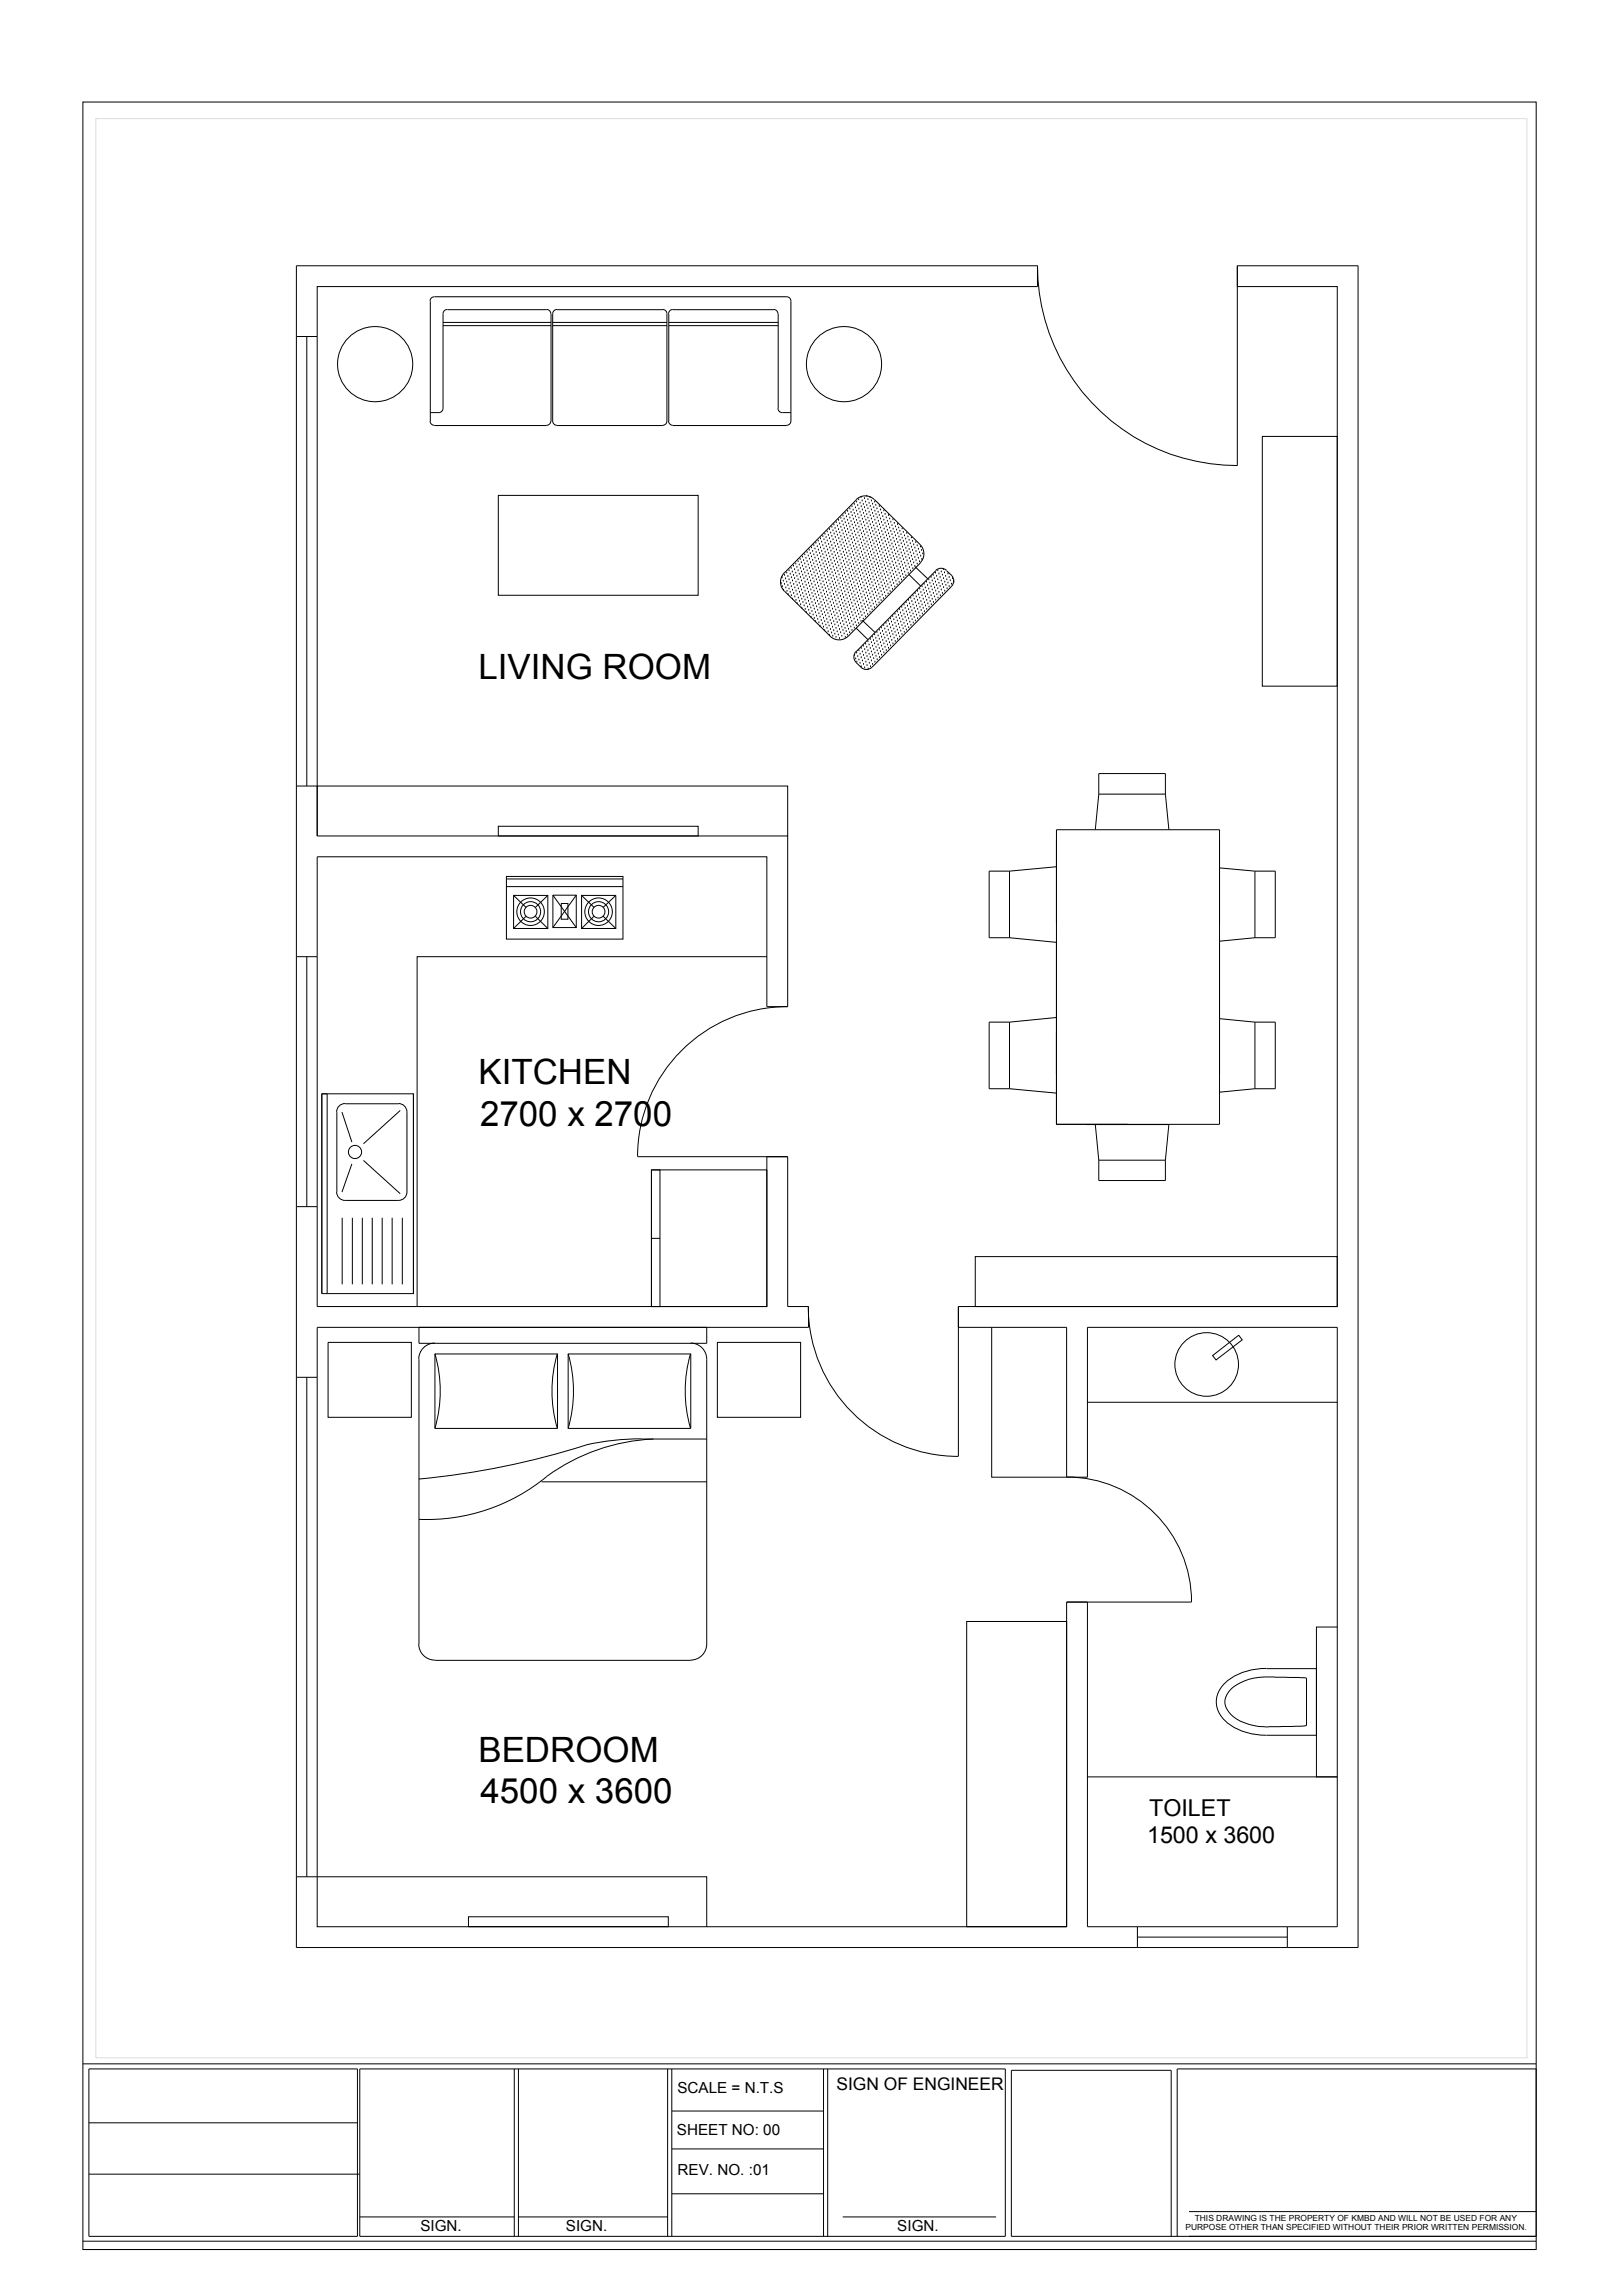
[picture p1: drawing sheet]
<svg xmlns="http://www.w3.org/2000/svg" width="297mm" height="420mm" viewBox="0 0 297 420" stroke-linecap="round" stroke-linejoin="round" font-family="sans-serif">
<defs><g id="words">
<g font-size="6.4">
<text x="87.6" y="124.3">LIVING ROOM</text>
<text x="87.6" y="198.5">KITCHEN</text>
<text x="87.9" y="206.1">2700 x 2700</text>
<text x="87.6" y="322.5">BEDROOM</text>
<text x="87.9" y="330.2">4500 x 3600</text>
</g>
<g font-size="4.3">
<text x="210.3" y="332.4">TOILET</text>
<text x="209.9" y="337.5">1500 x 3600</text>
</g>
<text font-size="3.2" x="153.1" y="382.6">SIGN OF ENGINEER</text>
<g font-size="2.8">
<text x="124" y="383.2">SCALE = N.T.S</text>
<text x="123.9" y="390.9">SHEET NO: 00</text>
<text x="124" y="398.2">REV. NO. :01</text>
<text x="76.9" y="408.5">SIGN.</text>
<text x="103.6" y="408.5">SIGN.</text>
<text x="164.2" y="408.5">SIGN.</text>
</g>
<g font-size="1.5">
<text x="218.7" y="406.6">THIS DRAWING IS THE PROPERTY OF KMBD AND WILL NOT BE USED FOR ANY</text>
<text x="217" y="408.3">PURPOSE OTHER THAN SPECIFIED WITHOUT THEIR PRIOR WRITTEN PERMISSION.</text>
</g>
</g></defs>
<!-- layer: 0 -->
<g fill="none" stroke="#000" stroke-width=".18">
<path d="M15.2 18.7h265.9v393.1h-265.9zM189.9 48.7a36.6 36.6 0 0 0 36.6 36.5v-36.5M54.2 175.1v45.8M56.1 175.1v45.8M58.1 175.1v45.8M92.7 160.5h21.3v11.4h-21.3zM92.7 160.9h21.3M92.7 162.3h21.3M94 163.9h6.3v6.1h-6.3zM94 163.9l2.3 2.2M96.3 167.7l-2.3 2.3M98 167.7l2.3 2.3"/>
<path d="M100.3 163.9l-2.3 2.2M101.2 163.9h4.3v5.9h-4.3zM101.2 163.9l4.3 5.9M102.7 165.4h1.2v2.9h-1.2zM105.5 163.9l-4.3 5.9M106.4 163.9h6.3v6.1h-6.3zM106.4 163.9l2.3 2.2M108.7 167.7l-2.3 2.3M110.4 167.7l2.3 2.3M112.7 163.9l-2.3 2.2M140.3 175.1h-64v64.1M144.1 184.3a27.5 27.5 0 0 0-27.4 27.4"/>
<path d="M58.9 200.3h16.8v36.5h-16.8zM58.9 200.3h.9M59.9 200.3v36.5M61.6 218.2a1.54 1.54 0 0 0 1.6 1.6M61.7 203.6v14.6M62.6 203.6l1.8 5.5M63.2 202a1.54 1.54 0 0 0-1.6 1.6M63.2 202.1h9.8M64.4 213.1l-1.8 5.1M66.5 212.4l6.8 6.1M72.9 202a1.54 1.54 0 0 1 1.6 1.6M73.3 203.3l-6.8 6.1"/>
<path d="M74.5 218.2a1.54 1.54 0 0 1-1.6 1.6h-9.7M74.5 203.6v14.6M75.7 200.3v36.5M116.7 211.8h27.5M62.6 222.9v12.2M64.5 222.9v12.2M66.3 222.9v12.2M68.1 222.9v12.2M69.9 222.9v12.2M71.8 222.9v12.2M73.6 222.9v12.2M147.9 239.2a27.5 27.5 0 0 0 27.5 27.4"/>
<path d="M175.4 239.2v27.4M76.7 243h52.6M199 256.7h45.7M221.9 248.2l4.8-3.8 .6 .9-4.7 3.7zM195.2 270.4a22.9 22.9 0 0 1 22.9 22.9h-22.9M244.7 297.9h-3.8v27.4h3.8h-45.7M225.2 309.3a10.6 10.6 0 0 1 8.2-2.2l5.7 .1v8.7l-1 .1-5.4 .1a10.2 10.2 0 0 1-7.5-2.3 2.95 2.95 0 0 1 0-4.5zM231.8 305.4a10.2 10.2 0 0 0-8.3 3.6 4.6 4.6 0 0 0 1.4 6.6 11.5 11.5 0 0 0 6.9 2.1M231.8 305.5h9.1v12.2h-9.1M208.2 356.5h27.4M208.2 352.7h27.4M208.2 354.6h27.4"/>
<path d="M15.2 377.8h265.9M16.3 378.8h49.1v30.6h-49.1zM65.8 378.8h118.2v30.6h-118.2zM94.1 378.8v30.6M94.9 378.8v30.6M122.2 378.8v30.6M123 378.8v30.6M150.7 378.8v30.6M151.5 378.8v30.6M16.3 388.6h49.1M16.3 398h49.5M123 386.5h27.7"/>
<path d="M123 393.4h27.7M15.2 411.8h265.9M15.2 410.3h265.9M65.8 405.9h28.3M94.9 405.9h27.3M123 401.6h27.7M154.2 405.9h28.1M214.3 409.4v-30.4h-29.2v30.4h96v-30.6h-65.7v30.6M217.6 404.9h63.5"/>
<circle cx="97.1" cy="166.9" r="2.52"/>
<circle cx="97.1" cy="166.9" r="1.84"/>
<circle cx="97.1" cy="166.9" r="1.16"/>
<circle cx="109.6" cy="166.9" r="2.52"/>
<circle cx="109.6" cy="166.9" r="1.84"/>
<circle cx="109.6" cy="166.9" r="1.16"/>
<circle cx="65" cy="210.9" r="1.21"/>
<circle cx="220.8" cy="249.8" r="5.8"/>
</g>
<!-- layer: KMBD Walls -->
<path d="M54.2 48.7h135.7v3.8h-131.8v9.1h-3.9zM226.5 48.7h22.1v307.8h-13v-3.8h9.1v-109.7h-45.7v27.4h-3.8v-27.4h-19.8v-3.8h69.3v-186.7h-18.2zM54.2 143.9h3.9v9.1h86.1v31.3h-3.9v-27.4h-82.2v18.2h-3.9zM54.2 220.9h3.9v18.3h82.2v-27.4h3.9v27.4h3.8v3.8h-89.9v9.2h-3.9zM54.2 343.6h3.9v9.1h137.1v-59.4h3.8v59.4h9.2v3.8h-154z" fill="none" stroke="#000" stroke-width=".18"/>
<!-- layer: KMBD Elevation -->
<path d="M54.2 61.6v82.3M56.1 61.6v82.3M58.1 61.6v82.3M54.2 252.2v91.4M56.1 252.2v91.4M58.1 252.2v91.4" fill="none" stroke="#000" stroke-width=".18"/>
<!-- layer: KMBD Furniture -->
<g fill="none" stroke="#000" stroke-width=".18">
<path d="M78.8 55.1v22M79.5 54.3a.78 .78 0 0 0-.8 .8M79.5 54.3h64.5a.78 .78 0 0 1 .8 .8M81.1 57.5v17.3a.78 .78 0 0 1-.8 .7h-1.5M81.1 59.6h19.8M81.1 59h19.8M81.9 56.7a.78 .78 0 0 0-.8 .7M81.9 56.7h18.1M100 56.7a.78 .78 0 0 1 .8 .7M100.9 57.5v19.6M101.1 57.5v19.6a.78 .78 0 0 0 .8 .8M101.1 59.6h21"/>
<path d="M101.1 59h21M101.9 56.7a.78 .78 0 0 0-.8 .7M102 56.7h19.3M121.3 56.7a.78 .78 0 0 1 .8 .7M122.1 57.5v19.6a.78 .78 0 0 1-.8 .8M122.4 59.6h20M122.4 59h20M122.4 57.5v19.6M123.1 56.7a.78 .78 0 0 0-.7 .7M123.2 56.7h18.4M141.6 56.7a.78 .78 0 0 1 .8 .7M142.4 57.5v17.3"/>
<path d="M144.8 55.1v22a.78 .78 0 0 1-.8 .8M78.7 77.1a.78 .78 0 0 0 .8 .8M79.5 77.9h20.5M100.8 77.1a.78 .78 0 0 1-.8 .8M102 77.9h19.3M122.4 77.1a.78 .78 0 0 0 .7 .8M123.2 77.9h20.8M142.4 74.8a.78 .78 0 0 0 .8 .7h1.6M231 79.9h13.7v45.7h-13.7zM91.2 90.7h36.6v18.3h-36.6zM148.9 99.9h.1M149.3 99.5h.1"/>
<path d="M149.7 99.1h.1M150 99.7h.1M150.2 98.7h.1M150.4 99.2h.1M150.6 99.9h.1M150.6 98.2h.1M150.8 98.8h.1M151 97.8h.1M151 99.5h.1M151.2 98.4h.1M151.4 99h.1M151.4 97.4h.1"/>
<path d="M151.6 98h.1M151.7 99.7h.1M151.8 98.6h.1M151.8 97h.1M152 99.2h.1M152 97.6h.1M152.2 99.9h.1M152.2 98.2h.1M152.2 96.5h.1M152.5 98.8h.1M152.5 97.2h.1M152.6 96.1h.1"/>
<path d="M152.7 99.5h.1M152.7 97.8h.1M152.8 96.7h.1M152.9 98.4h.1M153 97.4h.1M153 95.7h.1M153.1 99h.1M153.3 98h.1M153.3 96.3h.1M153.3 99.7h.1M153.5 97h.1M153.5 95.3h.1"/>
<path d="M153.5 98.6h.1M153.7 97.6h.1M153.7 95.9h.1M153.7 99.2h.1M153.9 98.2h.1M153.9 96.5h.1M153.9 94.9h.1M153.9 99.8h.1M154.1 98.8h.1M154.1 97.1h.1M154.1 95.5h.1M154.3 94.5h.1"/>
<path d="M154.3 99.4h.1M154.3 97.8h.1M154.3 96.1h.1M154.5 95.1h.1M154.5 98.4h.1M154.5 96.7h.1M154.7 95.7h.1M154.7 94h.1M154.7 99h.1M154.7 97.3h.1M154.9 96.3h.1M154.9 94.6h.1"/>
<path d="M155 99.6h.1M155 98h.1M155.1 96.9h.1M155.1 95.3h.1M155.1 93.6h.1M155.2 98.6h.1M155.3 97.6h.1M155.3 95.9h.1M155.3 94.2h.1M155.4 99.2h.1M155.5 96.5h.1M155.5 94.8h.1"/>
<path d="M155.5 93.2h.1M155.6 99.8h.1M155.6 98.2h.1M155.8 97.1h.1M155.8 95.5h.1M155.8 93.8h.1M155.8 98.8h.1M155.9 92.8h.1M156 97.8h.1M156 96.1h.1M156 94.4h.1M156 99.4h.1"/>
<path d="M156.1 93.4h.1M156.2 98.4h.1M156.2 96.7h.1M156.2 95.1h.1M156.4 94h.1M156.4 92.3h.1M156.4 99h.1M156.4 97.3h.1M156.4 95.7h.1M156.6 94.6h.1M156.6 93h.1M156.6 99.6h.1"/>
<path d="M156.6 98h.1M156.6 96.3h.1M156.7 91.5l-13.2 13.4a2.35 2.35 0 0 0 0 3.3M156.8 95.3h.1M156.8 93.6h.1M156.8 91.9h.1M156.8 98.6h.1M156.8 96.9h.1M157 95.9h.1M157 94.2h.1M157 92.6h.1M157 99.2h.1"/>
<path d="M157 97.6h.1M157.2 91.5h.1M157.2 96.5h.1M157.2 94.8h.1M157.2 93.2h.1M157.2 99.8h.1M157.2 98.1h.1M157.4 97.1h.1M157.4 95.5h.1M157.4 93.8h.1M157.4 92.1h.1M157.5 98.8h.1"/>
<path d="M157.6 91.1h.1M157.6 96.1h.1M157.6 94.4h.1M157.6 92.8h.1M157.7 99.4h.1M157.7 97.7h.1M157.8 91.7h.1M157.8 96.7h.1M157.8 95.1h.1M157.8 93.4h.1M157.9 98.4h.1M158 92.3h.1"/>
<path d="M158 97.3h.1M158 95.6h.1M158 94h.1M158.1 99h.1M158.2 92.9h.1M158.2 91.3h.1M158.3 97.9h.1M158.3 96.3h.1M158.3 94.6h.1M158.3 99.6h.1M158.4 93.6h.1M158.4 91.9h.1"/>
<path d="M158.5 98.6h.1M158.5 96.9h.1M158.5 95.2h.1M158.6 94.2h.1M158.6 92.6h.1M158.6 90.9h.1M158.7 99.2h.1M158.7 97.5h.1M158.7 95.9h.1M158.8 94.8h.1M158.8 93.1h.1M158.8 91.5h.1"/>
<path d="M158.9 99.8h.1M158.9 98.1h.1M158.9 96.5h.1M159.1 95.4h.1M159.1 93.8h.1M159.1 92.1h.1M159.1 98.8h.1M159.1 97.1h.1M159.2 91.1h.1M159.3 96.1h.1M159.3 94.4h.1M159.3 92.7h.1"/>
<path d="M159.3 99.4h.1M159.3 97.7h.1M159.5 95h.1M159.5 93.4h.1M159.5 91.7h.1M159.5 98.4h.1M159.5 96.7h.1M159.7 95.6h.1M159.7 94h.1M159.7 92.3h.1M159.7 99h.1M159.7 97.3h.1"/>
<path d="M159.9 96.3h.1M159.9 94.6h.1M159.9 92.9h.1M159.9 99.6h.1M159.9 97.9h.1M160 91.5a2.35 2.35 0 0 0-3.3 0M160 91.5l8.4 8.2M160.1 91.9h.1M160.1 96.9h.1M160.1 95.2h.1M160.1 93.6h.1M160.2 98.6h.1"/>
<path d="M160.3 92.5h.1M160.3 97.5h.1M160.3 95.9h.1M160.3 94.2h.1M160.4 99.2h.1M160.5 93.1h.1M160.5 98.1h.1M160.5 96.4h.1M160.5 94.8h.1M160.6 99.8h.1M160.7 93.8h.1M160.8 98.7h.1"/>
<path d="M160.8 97.1h.1M160.8 95.4h.1M160.9 94.4h.1M160.9 92.7h.1M161 99.4h.1M161 97.7h.1M161 96.1h.1M161.1 95h.1M161.1 93.4h.1M161.2 98.4h.1M161.2 96.7h.1M161.3 95.6h.1"/>
<path d="M161.3 94h.1M161.4 98.9h.1M161.4 97.3h.1M161.6 94.6h.1M161.6 97.9h.1M161.6 99.6h.1M161.6 96.2h.1M161.8 95.2h.1M161.8 93.5h.1M161.8 98.5h.1M161.8 96.9h.1M162 95.8h.1"/>
<path d="M162 94.2h.1M162 97.5h.1M162 99.2h.1M162.2 96.4h.1M162.2 94.8h.1M162.2 98.1h.1M162.2 99.8h.1M162.4 97.1h.1M162.4 95.4h.1M162.4 98.7h.1M162.6 97.7h.1M162.6 96h.1"/>
<path d="M162.6 94.4h.1M162.7 99.4h.1M162.8 96.7h.1M162.8 98.3h.1M162.8 95h.1M162.9 100h.1M163 97.3h.1M163 98.9h.1M163 95.6h.1M163.3 96.2h.1M163.3 97.9h.1M163.3 99.6h.1"/>
<path d="M163.4 95.2h.1M163.5 96.9h.1M163.5 98.5h.1M163.7 95.8h.1M163.7 97.5h.1M163.7 99.2h.1M163.9 96.4h.1M163.9 98.1h.1M163.9 99.8h.1M164.1 97h.1M164.1 98.7h.1M164.3 96h.1"/>
<path d="M164.3 97.7h.1M164.3 99.3h.1M164.5 96.7h.1M164.5 98.3h.1M164.5 100h.1M164.7 97.3h.1M164.7 98.9h.1M164.9 97.9h.1M164.9 99.5h.1M165.1 96.8h.1M165.1 98.5h.1M165.3 97.5h.1"/>
<path d="M165.3 99.1h.1M165.5 98.1h.1M165.5 99.8h.1M165.7 98.7h.1M166 97.7h.1M166 99.3h.1M166.2 98.3h.1M166.2 100h.1M166.4 98.9h.1M166.6 99.5h.1M166.8 98.5h.1M167 99.1h.1"/>
<path d="M167.2 99.8h.1M167.6 99.3h.1M167.9 99.9h.1M168.4 99.7a2.35 2.35 0 0 1 0 3.3M143 106.8h.1M143.1 105.8h.1M143.2 107.4h.1M143.4 106.4h.1M143.4 108h.1M143.6 107h.1M143.6 105.3h.1M143.6 108.2l8.3 8.3a2.35 2.35 0 0 0 3.4-.1"/>
<path d="M143.8 106h.1M143.8 107.6h.1M144 106.6h.1M144 104.9h.1M144 108.3h.1M144.2 107.2h.1M144.2 105.6h.1M144.2 108.9h.1M144.4 107.8h.1M144.4 106.1h.1M144.4 104.5h.1M144.6 108.4h.1"/>
<path d="M144.6 106.8h.1M144.6 105.1h.1M144.8 104.1h.1M144.8 109.1h.1M144.8 107.4h.1M144.8 105.8h.1M145 104.7h.1M145 109.7h.1M145 108h.1M145 106.4h.1M145.2 105.3h.1M145.2 103.6h.1"/>
<path d="M145.3 108.6h.1M145.3 107h.1M145.4 105.9h.1M145.4 104.3h.1M145.5 109.3h.1M145.5 107.6h.1M145.6 104.9h.1M145.6 103.3h.1M145.7 109.9h.1M145.7 108.2h.1M145.7 106.6h.1M145.9 105.5h.1"/>
<path d="M145.9 103.9h.1M145.9 110.5h.1M145.9 108.9h.1M145.9 107.2h.1M146.1 106.1h.1M146.1 104.5h.1M146.1 102.8h.1M146.1 109.5h.1M146.1 107.8h.1M146.3 106.8h.1M146.3 105.1h.1M146.3 103.4h.1"/>
<path d="M146.3 110.1h.1M146.3 108.4h.1M146.4 102.4h.1M146.5 107.4h.1M146.5 105.7h.1M146.5 104.1h.1M146.5 110.7h.1M146.5 109.1h.1M146.7 103h.1M146.7 108h.1M146.7 106.4h.1M146.7 104.7h.1"/>
<path d="M146.7 111.4h.1M146.7 109.7h.1M146.9 103.6h.1M146.9 102h.1M146.9 108.6h.1M146.9 107h.1M146.9 105.3h.1M147 110.3h.1M147.1 104.3h.1M147.1 102.6h.1M147.1 109.3h.1M147.1 107.6h.1"/>
<path d="M147.1 105.9h.1M147.2 110.9h.1M147.3 104.9h.1M147.3 103.2h.1M147.3 101.6h.1M147.3 109.9h.1M147.3 108.2h.1M147.3 106.6h.1M147.4 111.6h.1M147.5 105.5h.1M147.5 103.9h.1M147.5 102.2h.1"/>
<path d="M147.5 110.5h.1M147.5 108.9h.1M147.5 107.2h.1M147.6 112.2h.1M147.7 104.5h.1M147.7 102.8h.1M147.7 101.1h.1M147.8 109.4h.1M147.8 107.8h.1M147.8 106.1h.1M147.8 111.1h.1M147.9 105.1h.1"/>
<path d="M147.9 103.4h.1M147.9 101.8h.1M148 110.1h.1M148 108.4h.1M148 106.8h.1M148 111.7h.1M148.1 100.7h.1M148.1 105.7h.1M148.1 104.1h.1M148.1 102.4h.1M148.2 110.7h.1M148.2 109h.1"/>
<path d="M148.2 107.4h.1M148.2 112.4h.1M148.3 101.4h.1M148.4 106.4h.1M148.4 104.7h.1M148.4 103h.1M148.4 111.3h.1M148.4 109.7h.1M148.4 108h.1M148.4 113h.1M148.5 102h.1M148.5 100.3h.1"/>
<path d="M148.6 106.9h.1M148.6 105.3h.1M148.6 103.6h.1M148.6 111.9h.1M148.6 110.3h.1M148.6 108.6h.1M148.7 102.6h.1M148.7 100.9h.1M148.8 107.6h.1M148.8 105.9h.1M148.8 104.2h.1M148.8 110.9h.1"/>
<path d="M148.8 112.6h.1M148.8 109.2h.1M148.9 103.2h.1M148.9 101.6h.1M149 108.2h.1M149 106.5h.1M149 104.9h.1M149 111.5h.1M149 113.2h.1M149 109.9h.1M149.2 103.9h.1M149.2 102.2h.1"/>
<path d="M149.2 100.5h.1M149.2 108.8h.1M149.2 107.2h.1M149.2 105.5h.1M149.2 110.5h.1M149.2 112.2h.1M149.2 113.8h.1M149.4 104.5h.1M149.4 102.8h.1M149.4 101.1h.1M149.4 109.4h.1M149.4 107.8h.1"/>
<path d="M149.4 106.1h.1M149.5 111.1h.1M149.5 112.8h.1M149.6 105.1h.1M149.6 103.4h.1M149.6 101.7h.1M149.6 100.1h.1M149.6 110.1h.1M149.6 108.4h.1M149.6 106.7h.1M149.7 111.7h.1M149.7 113.4h.1"/>
<path d="M149.8 104h.1M149.8 102.4h.1M149.8 100.7h.1M149.8 109h.1M149.8 107.4h.1M149.8 105.7h.1M149.9 110.7h.1M149.9 112.4h.1M149.9 114h.1M150 104.7h.1M150 103h.1M150 101.3h.1"/>
<path d="M150 109.7h.1M150 108h.1M150 106.3h.1M150.1 111.3h.1M150.1 113h.1M150.1 114.7h.1M150.2 100.3h.1M150.2 105.3h.1M150.2 103.6h.1M150.2 102h.1M150.3 110.3h.1M150.3 108.6h.1"/>
<path d="M150.3 106.9h.1M150.3 111.9h.1M150.3 113.6h.1M150.4 100.9h.1M150.4 105.9h.1M150.4 104.2h.1M150.4 102.6h.1M150.5 109.2h.1M150.5 110.9h.1M150.5 107.6h.1M150.5 112.5h.1M150.5 114.2h.1"/>
<path d="M150.6 101.5h.1M150.6 106.5h.1M150.6 104.9h.1M150.6 103.2h.1M150.7 109.9h.1M150.7 111.5h.1M150.7 108.2h.1M150.7 113.2h.1M150.7 114.8h.1M150.8 102.2h.1M150.8 100.5h.1M150.8 107.2h.1"/>
<path d="M150.8 105.5h.1M150.8 103.8h.1M150.9 108.8h.1M150.9 110.5h.1M150.9 112.2h.1M150.9 113.8h.1M150.9 115.5h.1M151 102.8h.1M151 101.1h.1M151.1 107.8h.1M151.1 106.1h.1M151.1 104.5h.1"/>
<path d="M151.1 109.4h.1M151.1 111.1h.1M151.1 112.7h.1M151.1 114.4h.1M151.2 103.4h.1M151.2 101.7h.1M151.2 100.1h.1M151.3 108.4h.1M151.3 106.7h.1M151.3 105.1h.1M151.3 110h.1M151.3 111.7h.1"/>
<path d="M151.3 113.4h.1M151.4 115h.1M151.4 104h.1M151.4 102.4h.1M151.4 100.7h.1M151.5 109h.1M151.5 107.4h.1M151.5 105.7h.1M151.5 110.7h.1M151.5 112.3h.1M151.5 114h.1M151.6 115.7h.1"/>
<path d="M151.7 103h.1M151.7 101.3h.1M151.7 108h.1M151.7 109.7h.1M151.7 106.3h.1M151.7 104.7h.1M151.7 111.3h.1M151.7 113h.1M151.7 114.6h.1M151.8 116.3h.1M151.9 103.6h.1M151.9 102h.1"/>
<path d="M151.9 100.3h.1M151.9 108.6h.1M151.9 106.9h.1M151.9 105.3h.1M151.9 110.3h.1M151.9 111.9h.1M151.9 113.6h.1M152 115.2h.1M152.1 104.2h.1M152.1 102.6h.1M152.1 100.9h.1M152.1 107.5h.1"/>
<path d="M152.1 109.2h.1M152.1 105.9h.1M152.2 110.9h.1M152.2 112.5h.1M152.2 114.2h.1M152.2 115.9h.1M152.3 104.8h.1M152.3 103.2h.1M152.3 101.5h.1M152.3 108.2h.1M152.3 109.8h.1M152.3 106.5h.1"/>
<path d="M152.4 111.5h.1M152.4 113.2h.1M152.4 114.8h.1M152.4 116.5h.1M152.5 100.5h.1M152.5 105.5h.1M152.5 103.8h.1M152.5 102.2h.1M152.5 107.1h.1M152.5 108.8h.1M152.5 110.5h.1M152.6 112.1h.1"/>
<path d="M152.6 113.8h.1M152.6 115.5h.1M152.7 101.1h.1M152.7 106.1h.1M152.7 104.5h.1M152.7 102.8h.1M152.8 107.8h.1M152.8 109.4h.1M152.8 111.1h.1M152.8 112.7h.1M152.8 114.4h.1M152.8 116.1h.1"/>
<path d="M152.9 101.7h.1M152.9 100h.1M152.9 106.7h.1M152.9 105h.1M152.9 103.4h.1M153 108.4h.1M153 110h.1M153 111.7h.1M153 113.4h.1M153 115h.1M153 116.7h.1M153.1 102.3h.1"/>
<path d="M153.1 100.7h.1M153.1 107.3h.1M153.1 105.7h.1M153.1 104h.1M153.2 109h.1M153.2 110.7h.1M153.2 112.3h.1M153.2 114h.1M153.2 115.7h.1M153.3 103h.1M153.3 101.3h.1M153.3 106.3h.1"/>
<path d="M153.3 108h.1M153.3 104.6h.1M153.4 109.6h.1M153.4 111.3h.1M153.4 113h.1M153.4 114.6h.1M153.4 116.3h.1M153.5 103.6h.1M153.5 102h.1M153.5 100.3h.1M153.6 106.9h.1M153.6 108.6h.1"/>
<path d="M153.6 105.3h.1M153.6 110.3h.1M153.6 111.9h.1M153.6 113.6h.1M153.6 115.2h.1M153.6 116.9h.1M153.7 102.5h.1M153.7 100.9h.1M153.8 105.9h.1M153.8 107.5h.1M153.8 104.2h.1M153.8 109.2h.1"/>
<path d="M153.8 110.9h.1M153.8 112.5h.1M153.8 114.2h.1M153.9 115.8h.1M153.9 103.2h.1M153.9 101.5h.1M154 106.5h.1M154 108.2h.1M154 104.8h.1M154 109.8h.1M154 111.5h.1M154 113.2h.1"/>
<path d="M154.1 114.8h.1M154.1 116.5h.1M154.1 103.8h.1M154.1 102.1h.1M154.1 100.5h.1M154.2 105.5h.1M154.2 107.1h.1M154.2 108.8h.1M154.2 110.5h.1M154.2 112.1h.1M154.2 113.8h.1M154.3 115.4h.1"/>
<path d="M154.4 104.4h.1M154.4 102.8h.1M154.4 101.1h.1M154.4 106.1h.1M154.4 107.8h.1M154.4 109.4h.1M154.4 111.1h.1M154.4 112.7h.1M154.4 114.4h.1M154.5 116h.1M154.5 100h.1M154.6 105h.1"/>
<path d="M154.6 103.4h.1M154.6 101.7h.1M154.6 106.7h.1M154.6 108.3h.1M154.6 110h.1M154.7 111.7h.1M154.7 113.3h.1M154.7 115h.1M154.7 116.7h.1M154.7 100.7h.1M154.8 105.7h.1M154.8 104h.1"/>
<path d="M154.8 102.3h.1M154.8 107.3h.1M154.8 109h.1M154.8 110.6h.1M154.9 112.3h.1M154.9 114h.1M154.9 115.6h.1M155 101.3h.1M155 104.6h.1M155 106.3h.1M155 103h.1M155 108h.1"/>
<path d="M155 109.6h.1M155 111.3h.1M155.1 112.9h.1M155.1 114.6h.1M155.1 116.3h.1M155.2 101.9h.1M155.2 100.3h.1M155.2 105.3h.1M155.2 106.9h.1M155.2 103.6h.1M155.3 108.6h.1M155.3 110.3h.1"/>
<path d="M155.3 111.9h.1M155.3 113.6h.1M155.3 115.2h.1M155.4 102.5h.1M155.4 100.9h.1M155.4 104.2h.1M155.4 105.8h.1M155.4 107.5h.1M155.5 109.2h.1M155.5 110.8h.1M155.5 112.5h.1M155.5 114.2h.1"/>
<path d="M155.5 115.8h.1M155.6 103.2h.1M155.6 101.5h.1M155.6 104.8h.1M155.6 106.5h.1M155.6 108.1h.1M155.7 109.8h.1M155.7 111.5h.1M155.7 113.1h.1M155.7 114.8h.1M155.8 102.1h.1M155.8 100.5h.1"/>
<path d="M155.8 103.8h.1M155.8 105.5h.1M155.8 107.1h.1M155.9 108.8h.1M155.9 110.4h.1M155.9 112.1h.1M155.9 113.8h.1M155.9 115.4h.1M156 102.8h.1M156 101.1h.1M156.1 104.4h.1M156.1 106.1h.1"/>
<path d="M156.1 107.7h.1M156.1 109.4h.1M156.1 111.1h.1M156.1 112.7h.1M156.1 114.4h.1M156.2 103.3h.1M156.2 101.7h.1M156.2 100h.1M156.3 105h.1M156.3 106.7h.1M156.3 108.3h.1M156.3 110h.1"/>
<path d="M156.3 111.7h.1M156.3 113.3h.1M156.4 115h.1M156.4 120h.1M156.4 104h.1M156.4 102.3h.1M156.4 100.6h.1M156.5 105.6h.1M156.5 107.3h.1M156.5 109h.1M156.5 110.6h.1M156.5 112.3h.1"/>
<path d="M156.5 114h.1M156.6 102.9h.1M156.6 104.6h.1M156.6 101.3h.1M156.7 119.3a1.42 1.42 0 0 0 0 2l.9 .9M156.7 106.3h.1M156.7 107.9h.1M156.7 109.6h.1M156.7 115l2.1 2.1M156.7 111.3h.1M156.7 112.9h.1M156.7 114.6h.1"/>
<path d="M156.8 119.6h.1M156.8 100.3h.1M156.9 103.6h.1M156.9 105.2h.1M156.9 101.9h.1M156.9 106.9h.1M156.9 108.6h.1M156.9 110.2h.1M156.9 111.9h.1M156.9 113.6h.1M157 100.9h.1M157.1 102.5h.1"/>
<path d="M157.1 104.2h.1M157.1 105.8h.1M157.1 107.5h.1M157.1 109.2h.1M157.1 110.8h.1M157.2 112.5h.1M157.2 114.1h.1M157.2 119.1h.1M157.2 101.5h.1M157.3 103.1h.1M157.3 104.8h.1M157.3 106.5h.1"/>
<path d="M157.3 108.1h.1M157.3 109.8h.1M157.3 111.5h.1M157.4 113.1h.1M157.4 119.8h.1M157.5 102.1h.1M157.5 100.4h.1M157.5 103.8h.1M157.5 105.4h.1M157.5 107.1h.1M157.5 108.8h.1M157.5 110.4h.1"/>
<path d="M157.5 112.1h.1M157.6 113.8h.1M157.6 118.7h.1M157.7 101.1h.1M157.7 102.7h.1M157.7 104.4h.1M157.7 106.1h.1M157.7 107.7h.1M157.7 109.4h.1M157.7 111.1h.1M157.7 112.7h.1M157.8 113.6l2.4 2.2"/>
<path d="M157.8 119.4h.1M157.9 101.7h.1M157.9 100h.1M157.9 103.3h.1M157.9 105h.1M157.9 106.7h.1M158 108.3h.1M158 110h.1M158 111.6h.1M158 118.3h.1M158 113.3h.1M158 120h.1"/>
<path d="M158.1 102.3h.1M158.1 100.6h.1M158.1 104h.1M158.1 105.6h.1M158.1 107.3h.1M158.2 109h.1M158.2 110.6h.1M158.2 112.3h.1M158.3 118.9h.1M158.3 101.3h.1M158.3 102.9h.1M158.3 104.6h.1"/>
<path d="M158.3 106.3h.1M158.3 107.9h.1M158.4 109.6h.1M158.4 111.2h.1M158.4 112.9h.1M158.4 117.9h.1M158.5 119.6h.1M158.5 101.9h.1M158.5 103.6h.1M158.5 100.2h.1M158.6 105.2h.1M158.6 106.9h.1"/>
<path d="M158.6 108.6h.1M158.6 110.2h.1M158.6 111.9h.1M158.6 118.5h.1M158.7 100.9h.1M158.7 102.5h.1M158.7 104.2h.1M158.8 105.8h.1M158.8 107.5h.1M158.8 109.1h.1M158.8 110.8h.1M158.8 112.5h.1"/>
<path d="M158.8 119.1h.1M158.8 117.5h.1M158.9 101.5h.1M158.9 103.1h.1M158.9 104.8h.1M159 106.4h.1M159 108.1h.1M159 109.8h.1M159 111.4h.1M159.1 119.8h.1M159.1 118.1h.1M159.1 100.4h.1"/>
<path d="M159.1 102.1h.1M159.1 103.8h.1M159.1 105.4h.1M159.2 107.1h.1M159.2 108.7h.1M159.2 110.4h.1M159.2 112.1h.1M159.3 118.7h.1M159.3 117.1h.1M159.3 101.1h.1M159.4 102.7h.1M159.4 104.4h.1"/>
<path d="M159.4 106.1h.1M159.4 107.7h.1M159.4 109.4h.1M159.4 111h.1M159.5 119.4h.1M159.5 117.7h.1M159.5 100h.1M159.5 101.7h.1M159.6 103.3h.1M159.6 105h.1M159.6 106.7h.1M159.6 108.3h.1"/>
<path d="M159.6 110h.1M159.6 111.6h.1M159.7 116.6h.1M159.7 119.9h.1M159.7 118.3h.1M159.7 100.6h.1M159.8 102.3h.1M159.8 103.9h.1M159.8 105.6h.1M159.8 107.3h.1M159.8 108.9h.1M159.8 110.6h.1"/>
<path d="M159.9 117.3h.1M159.9 118.9h.1M159.9 101.3h.1M160 102.9h.1M160 104.6h.1M160 106.2h.1M160 107.9h.1M160 109.6h.1M160 111.2h.1M160.1 117.9h.1M160.1 116.2h.1M160.1 119.6h.1"/>
<path d="M160.2 100.2h.1M160.2 101.9h.1M160.2 103.5h.1M160.2 105.2h.1M160.2 106.9h.1M160.2 108.5h.1M160.2 110.2h.1M160.3 116.9h.1M160.3 118.5h.1M160.4 100.9h.1M160.4 102.5h.1M160.4 104.2h.1"/>
<path d="M160.4 105.8h.1M160.4 107.5h.1M160.5 109.1h.1M160.5 110.8h.1M160.5 117.4h.1M160.5 115.8h.1M160.5 119.1h.1M160.6 101.4h.1M160.6 103.1h.1M160.6 104.8h.1M160.6 106.4h.1M160.6 108.1h.1"/>
<path d="M160.7 109.8h.1M160.7 118.1h.1M160.7 116.4h.1M160.8 119.7h.1M160.8 100.4h.1M160.8 102.1h.1M160.8 103.7h.1M160.8 105.4h.1M160.8 107.1h.1M160.8 108.7h.1M160.9 110.4h.1M160.9 118.7h.1"/>
<path d="M160.9 117h.1M160.9 115.4h.1M161 101h.1M161 102.7h.1M161 104.4h.1M161.1 106h.1M161.1 107.7h.1M161.1 109.4h.1M161.1 117.7h.1M161.1 119.3h.1M161.1 116h.1M161.2 100h.1"/>
<path d="M161.2 101.7h.1M161.2 103.3h.1M161.2 105h.1M161.3 106.7h.1M161.3 108.3h.1M161.3 110h.1M161.3 114.9h.1M161.3 118.3h.1M161.3 119.9h.1M161.3 116.6h.1M161.4 100.6h.1M161.4 102.3h.1"/>
<path d="M161.4 103.9h.1M161.4 105.6h.1M161.5 107.3h.1M161.5 108.9h.1M161.5 115.6h.1M161.6 117.2h.1M161.6 118.9h.1M161.6 101.2h.1M161.6 102.9h.1M161.6 104.6h.1M161.6 106.2h.1M161.7 107.9h.1"/>
<path d="M161.7 109.6h.1M161.7 116.2h.1M161.7 114.5h.1M161.8 117.9h.1M161.8 119.5h.1M161.8 100.2h.1M161.9 101.9h.1M161.9 103.5h.1M161.9 105.2h.1M161.9 106.9h.1M161.9 108.5h.1M161.9 116.8h.1"/>
<path d="M161.9 115.2h.1M162 118.5h.1M162 100.8h.1M162.1 102.5h.1M162.1 104.2h.1M162.1 105.8h.1M162.1 107.5h.1M162.1 109.1h.1M162.2 115.8h.1M162.2 114.1h.1M162.2 117.4h.1M162.2 119.1h.1"/>
<path d="M162.2 101.4h.1M162.3 103.1h.1M162.3 104.8h.1M162.3 106.4h.1M162.3 108.1h.1M162.4 116.4h.1M162.4 114.7h.1M162.4 118.1h.1M162.4 100.4h.1M162.4 102.1h.1M162.5 103.7h.1M162.5 105.4h.1"/>
<path d="M162.5 107h.1M162.5 108.7h.1M162.6 117h.1M162.6 115.4h.1M162.6 113.7h.1M162.6 118.7h.1M162.7 101h.1M162.7 102.7h.1M162.7 104.4h.1M162.7 106h.1M162.7 107.7h.1M162.8 116h.1"/>
<path d="M162.8 117.7h.1M162.8 114.3h.1M162.9 101.7h.1M162.9 103.3h.1M162.9 105h.1M162.9 106.7h.1M162.9 108.3h.1M163 113.3h.1M163 116.6h.1M163 118.3h.1M163 114.9h.1M163.1 100.6h.1"/>
<path d="M163.1 102.2h.1M163.1 103.9h.1M163.1 105.6h.1M163.1 107.2h.1M163.2 113.9h.1M163.2 115.6h.1M163.2 117.2h.1M163.3 101.2h.1M163.3 102.9h.1M163.3 104.5h.1M163.3 106.2h.1M163.3 107.9h.1"/>
<path d="M163.4 114.5h.1M163.4 112.9h.1M163.4 116.2h.1M163.4 117.9h.1M163.5 100.2h.1M163.5 101.9h.1M163.5 103.5h.1M163.5 105.2h.1M163.5 106.8h.1M163.6 115.2h.1M163.6 113.5h.1M163.6 116.8h.1"/>
<path d="M163.7 100.8h.1M163.7 102.5h.1M163.7 104.1h.1M163.7 105.8h.1M163.8 107.5h.1M163.8 115.8h.1M163.8 114.1h.1M163.8 112.5h.1M163.8 117.4h.1M163.9 101.4h.1M163.9 103.1h.1M163.9 104.7h.1"/>
<path d="M164 106.4h.1M164 114.7h.1M164 116.4h.1M164 113.1h.1M164.1 100.4h.1M164.1 102h.1M164.1 103.7h.1M164.1 105.4h.1M164.2 107h.1M164.2 115.4h.1M164.2 113.7h.1M164.2 112h.1"/>
<path d="M164.3 117h.1M164.3 101h.1M164.4 102.7h.1M164.4 104.3h.1M164.4 106h.1M164.4 114.3h.1M164.4 116h.1M164.4 112.7h.1M164.5 101.6h.1M164.6 103.3h.1M164.6 105h.1M164.6 106.6h.1"/>
<path d="M164.6 111.6h.1M164.6 114.9h.1M164.6 116.6h.1M164.6 113.3h.1M164.7 100.6h.1M164.7 102.2h.1M164.8 103.9h.1M164.8 105.6h.1M164.8 112.2h.1M164.9 113.9h.1M164.9 115.5h.1M164.9 101.2h.1"/>
<path d="M164.9 102.9h.1M165 104.5h.1M165 106.2h.1M165 112.8h.1M165 111.2h.1M165.1 114.5h.1M165.1 116.2h.1M165.2 100.2h.1M165.2 101.8h.1M165.2 103.5h.1M165.2 105.2h.1M165.2 113.5h.1"/>
<path d="M165.2 111.8h.1M165.3 115.1h.1M165.4 100.8h.1M165.4 102.5h.1M165.4 104.1h.1M165.4 105.8h.1M165.5 114.1h.1M165.5 112.5h.1M165.5 110.8h.1M165.5 115.8h.1M165.6 101.4h.1M165.6 103.1h.1"/>
<path d="M165.6 104.7h.1M165.7 113h.1M165.7 114.7h.1M165.7 111.4h.1M165.8 100.4h.1M165.8 102h.1M165.8 103.7h.1M165.8 105.4h.1M165.8 110.3h.1M165.9 113.7h.1M165.9 115.3h.1M165.9 112h.1"/>
<path d="M166 101h.1M166 102.7h.1M166 104.3h.1M166.1 112.6h.1M166.1 114.3h.1M166.1 111h.1M166.2 101.6h.1M166.2 103.3h.1M166.2 105h.1M166.3 109.9h.1M166.3 113.3h.1M166.3 114.9h.1"/>
<path d="M166.3 111.6h.1M166.3 105.2l2.2 2.1M166.4 100.6h.1M166.4 102.2h.1M166.4 103.9h.1M166.5 110.5h.1M166.5 112.2h.1M166.5 113.9h.1M166.6 101.2h.1M166.6 102.8h.1M166.6 104.5h.1M166.7 111.2h.1"/>
<path d="M166.7 109.5h.1M166.7 112.8h.1M166.7 114.5h.1M166.8 100.2h.1M166.8 101.8h.1M166.8 103.5h.1M166.9 111.8h.1M166.9 110.1h.1M166.9 113.5h.1M167 100.8h.1M167 102.5h.1M167.1 104.1h.1"/>
<path d="M167.1 112.4h.1M167.1 110.8h.1M167.1 109.1h.1M167.1 114.1h.1M167.2 101.4h.1M167.2 103.1h.1M167.3 111.4h.1M167.3 113h.1M167.3 109.7h.1M167.4 100.3h.1M167.4 102h.1M167.4 103.7h.1"/>
<path d="M167.4 103.7l2.4 2.3M167.5 108.7h.1M167.5 112h.1M167.5 113.7h.1M167.5 110.3h.1M167.7 101h.1M167.7 102.6h.1M167.7 109.3h.1M167.7 111h.1M167.7 112.6h.1M167.9 101.6h.1M167.9 103.3h.1"/>
<path d="M167.9 109.9h.1M167.9 108.3h.1M168 111.6h.1M168 113.3h.1M168.1 100.6h.1M168.1 102.2h.1M168.1 108.9h.1M168.2 110.5h.1M168.2 112.2h.1M168.3 101.2h.1M168.3 102.8h.1M168.3 109.5h.1"/>
<path d="M168.3 107.8h.1M168.4 111.2h.1M168.4 112.8h.1M168.5 100.1h.1M168.5 103.1l-13.2 13.4M168.5 101.8h.1M168.5 110.1h.1M168.5 108.5h.1M168.6 111.8h.1M168.7 100.8h.1M168.7 102.4h.1M168.8 110.8h.1"/>
<path d="M168.8 109.1h.1M168.8 107.4h.1M168.8 112.4h.1M168.9 101.4h.1M169 109.7h.1M169 111.4h.1M169 108h.1M169.1 107h.1M169.2 110.3h.1M169.2 112h.1M169.2 108.6h.1M169.3 107.6h.1"/>
<path d="M169.4 109.3h.1M169.4 110.9h.1M169.6 108.3h.1M169.6 106.6h.1M169.6 109.9h.1M169.6 111.6h.1M169.8 108.9h.1M169.8 107.2h.1M169.8 110.5h.1M170 107.8h.1M170 106.1h.1M170 109.5h.1"/>
<path d="M170 111.1h.1M170.2 108.4h.1M170.2 106.8h.1M170.2 110.1h.1M170.4 109.1h.1M170.4 107.4h.1M170.4 105.7h.1M170.4 110.7h.1M170.6 108h.1M170.6 109.7h.1M170.6 106.4h.1M170.8 105.3h.1"/>
<path d="M170.8 108.6h.1M170.8 110.3h.1M170.8 107h.1M171 105.9h.1M171 107.6h.1M171 109.3h.1M171.2 106.6h.1M171.2 104.9h.1M171.3 108.2h.1M171.3 109.9h.1M171.3 104.5l-14.6 14.8M171.4 107.2h.1"/>
<path d="M171.4 105.5h.1M171.5 108.9h.1M171.6 107.8h.1M171.6 106.1h.1M171.6 104.5h.1M171.7 109.5h.1M171.8 106.8h.1M171.8 108.4h.1M171.8 105.1h.1M172.1 107.4h.1M172.1 105.7h.1M172.1 109.1h.1"/>
<path d="M172.3 106.4h.1M172.3 108h.1M172.3 104.7h.1M172.5 107h.1M172.5 108.6h.1M172.5 105.3h.1M172.6 104.3h.1M172.7 105.9h.1M172.7 107.6h.1M172.9 104.9h.1M172.9 106.6h.1M172.9 108.2h.1"/>
<path d="M173.1 105.5h.1M173.1 107.2h.1M173.2 104.4a1.42 1.42 0 0 0-2 .1M173.2 104.5l1 .8M173.3 106.1h.1M173.3 107.8h.1M173.5 105.1h.1M173.5 106.7h.1M173.7 105.7h.1M173.7 107.4h.1M173.9 106.3h.1M174.1 105.3a1.42 1.42 0 0 1 0 2"/>
<path d="M174.1 106.9h.1M174.2 107.3l-14.6 14.8a1.42 1.42 0 0 1-2 .1M174.3 105.9h.1M174.6 106.5h.1M156.6 120.6h.1M156.8 121.2h.1M157 120.2h.1M157.2 120.8h.1M157.4 121.4h.1M157.6 122.1h.1M157.6 120.4h.1M157.8 121h.1"/>
<path d="M158 121.6h.1M158.3 120.6h.1M158.3 122.3h.1M158.5 121.2h.1M158.7 120.2h.1M158.7 121.8h.1M158.9 120.8h.1M158.9 122.5h.1M159.1 121.4h.1M159.3 120.4h.1M159.3 122.1h.1M159.5 121h.1"/>
<path d="M159.7 121.6h.1M159.9 120.6h.1M160.1 121.2h.1M160.3 120.2h.1M160.5 120.8h.1M161 120.4h.1M58.1 153v-9.1h86.1v9.1M91.2 151.3h36.6v1.7h-36.6zM184.8 159.5h-3.8v12.2h3.8M184.8 159.5v12.2M193.4 151.9h29.8v53.9h-29.8zM193.4 158.7l-8.6 .8"/>
<path d="M201.1 145.4v-3.8h12.2v3.8M201.1 145.4h12.2M201.1 145.4l-.6 6.5M213.3 145.4l.6 6.5M223.2 158.9l6.5 .6M229.7 159.5v12.2M229.7 159.5h3.7v12.2h-3.7M184.8 171.7l8.6 .8M229.7 171.7l-6.5 .6M184.8 187.1h-3.8v12.2h3.8M184.8 199.3l8.6 .8M184.8 187.1v12.2"/>
<path d="M193.4 186.3l-8.6 .8M223.2 186.5l6.5 .6M229.7 187.1v12.2M229.7 187.1h3.7v12.2h-3.7M229.7 199.3l-6.5 .7M119.2 214.2h21.1v25h-21.1zM119.2 214.2h1.6v25h-1.6zM198.8 205.9h15.1l-.6 6.5M200.5 205.9l.6 6.5M201.1 212.4h12.2M201.1 212.4v3.7h12.2v-3.7M119.2 226.7h1.6"/>
<path d="M178.5 230.1h66.2v9.1h-66.2zM60 245.8h15.3v13.7h-15.3zM76.7 243v2.9h52.6v-2.9M76.7 248.8v52.2M79.6 245.9a2.94 2.94 0 0 0-3 2.9M79.6 247.8a24.4 24.4 0 0 1 0 13.7M79.6 247.9h22.4v13.6h-22.4zM102 247.8a24.4 24.4 0 0 0 0 13.7M104 247.8a24.4 24.4 0 0 1 0 13.7M104 247.9h22.4v13.6h-22.4zM126.4 247.8a24.4 24.4 0 0 0 0 13.7M126.4 245.9a2.94 2.94 0 0 1 2.9 2.9"/>
<path d="M129.3 248.8v52.2M131.3 245.8h15.2v13.7h-15.2zM181.5 243v27.4h13.7M99.1 271.3h30.2M100.1 270.3a34.5 34.5 0 0 1-23.4 7.9M107.3 264.5a145.7 145.7 0 0 1-30.6 6.3M117.4 263.5h11.9M117.4 263.4a46.8 46.8 0 0 0-10.1 1.1M119.6 263.4a35.9 35.9 0 0 0-19.5 6.9M176.9 296.9h18.3v55.8h-18.3zM76.6 301a2.94 2.94 0 0 0 3 2.9M129.3 301a2.94 2.94 0 0 1-2.9 2.9l-46.8 .1"/>
<path d="M58.1 343.6h71.2v9.1M85.7 350.9h36.6v1.8h-36.6z"/>
<circle cx="68.7" cy="66.7" r="6.9"/>
<circle cx="154.5" cy="66.7" r="6.9"/>
</g>
<!-- layer: KMBD Hidden -->
<path d="M34.3 411.9h.1" fill="none" stroke="#bababa" stroke-width=".18"/>
<!-- layer: 0 -->
<path d="M216.2 405.2v3.8l63.9-3.8zM216.2 409l63.9-3.8v3.8z" fill="#fff" stroke="#fff" stroke-width=".18"/>
<!-- layer: KMBD Elevation - Lower -->
<path d="M17.5 21.7h262v355h-262z" fill="none" stroke="#dcdcdc" stroke-width=".18"/>
<use href="#words"/>
</svg>
